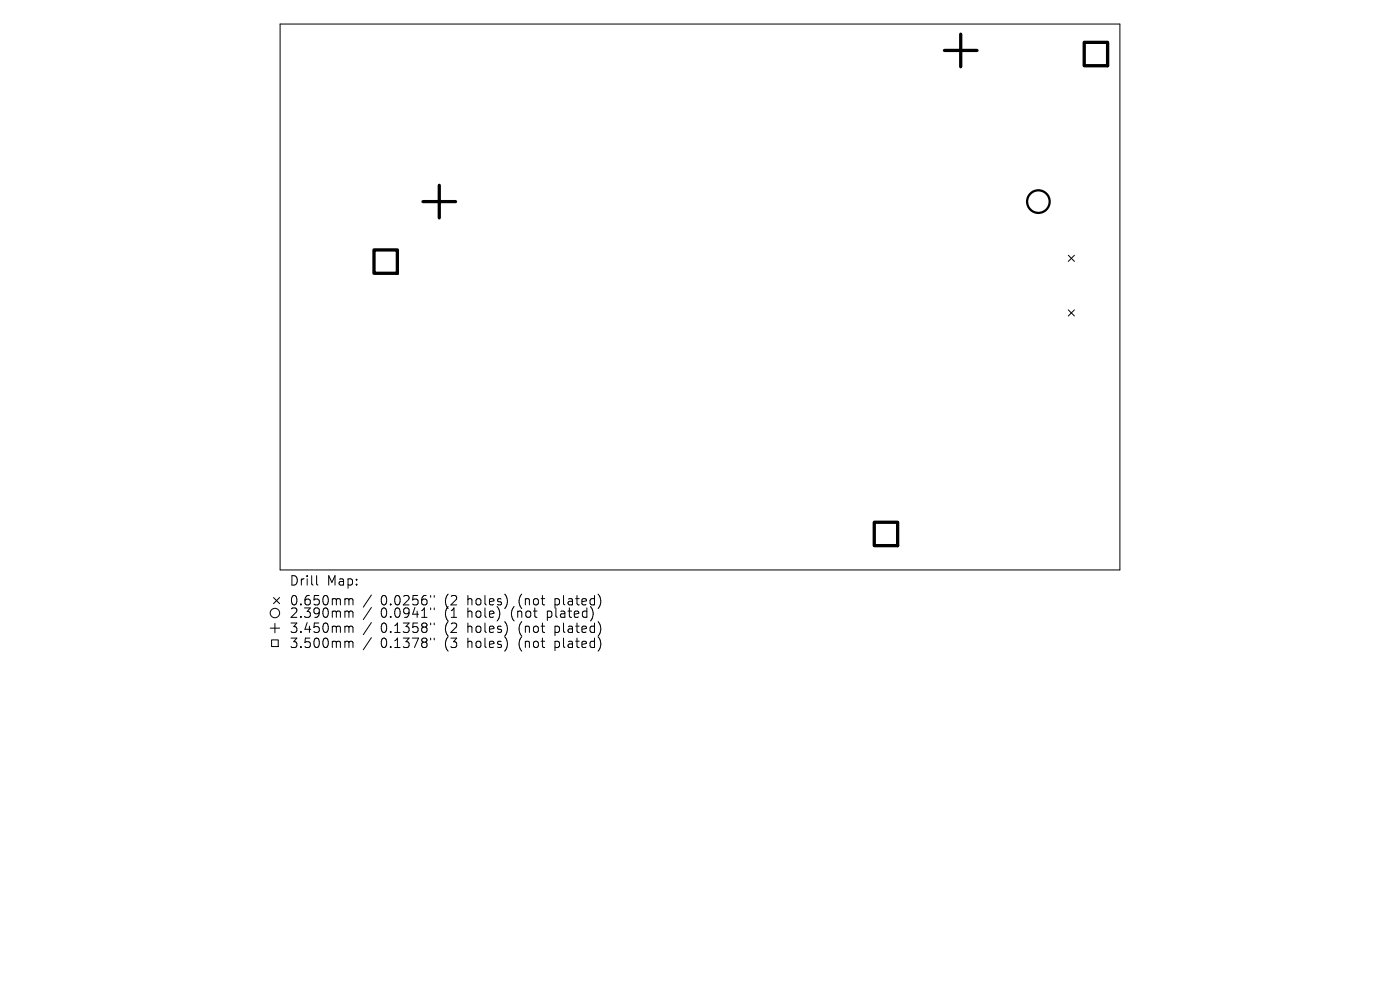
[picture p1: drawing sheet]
<svg xmlns="http://www.w3.org/2000/svg" width="297mm" height="210mm" viewBox="0 0 297 210" stroke-linecap="round" stroke-linejoin="round" font-family="sans-serif">
<defs><g id="words">
<g font-size="2.8">
<text x="61.3" y="124.5">Drill</text>
<text x="69.3" y="124.5">Map:</text>
<text x="61.3" y="128.7">0.650mm</text>
<text x="61.3" y="131.3">2.390mm</text>
<text x="80.8" y="128.7">0.0256&quot;</text>
<text x="80.8" y="131.3">0.0941&quot;</text>
<text x="94.5" y="128.7">(2</text>
<text x="94.5" y="131.3">(1</text>
<text x="99.5" y="128.7">holes)</text>
<text x="99.5" y="131.3">hole)</text>
<text x="108.9" y="131.3">(not</text>
<text x="110.5" y="128.7">(not</text>
<text x="116.7" y="131.3">plated)</text>
<text x="118.3" y="128.7">plated)</text>
<text x="61.3" y="134.5">3.450mm</text>
<text x="61.3" y="137.7">3.500mm</text>
<text x="80.8" y="134.5">0.1358&quot;</text>
<text x="80.8" y="137.7">0.1378&quot;</text>
<text x="94.5" y="134.5">(2</text>
<text x="94.5" y="137.7">(3</text>
<text x="99.5" y="134.5">holes)</text>
<text x="99.5" y="137.7">holes)</text>
<text x="110.5" y="134.5">(not</text>
<text x="110.5" y="137.7">(not</text>
<text x="118.3" y="134.5">plated)</text>
<text x="118.3" y="137.7">plated)</text>
</g>
</g></defs>
<g fill="none" stroke="#000" stroke-width=".21">
<path d="M59.4 5.1h178.2v115.8h-178.2zM226.6 54.1l1.3 1.4M227.9 54.1l-1.3 1.4M226.6 65.7l1.3 1.3M227.9 65.7l-1.3 1.3M57.3 133.2h2M57.6 135.7h1.4v1.5h-1.4zM58 126.8l1.3 1.3M58.3 132.2v2M59.3 126.8l-1.3 1.3M67.2 122.1v1.7l.3 .3M73.5 127l.4 .1 .1 .2"/>
<path d="M73.5 129.6h.2l.3 .3M73.5 132.8l.4 .1 .1 .2M73.5 136l.4 .1 .1 .2M74 127.3l.3-.3 .5 .1 .1 1.2M74 127.3v1M74 129.9v1.1M74 133.1v1.1M74 136.3v1.1M74 129.9l.3-.3 .5 .1 .1 1.3M74 133.1l.3-.3 .5 .1 .1 1.3M74 136.3l.3-.3 .5 .1 .1 1.3M78.8 126.2l-1.7 2.6"/>
<path d="M78.8 128.9l-1.7 2.5M78.8 132.1l-1.7 2.5M78.8 135.3l-1.7 2.5M91.4 126.3v.4M91.4 129v.3M91.4 132.2v.3M91.4 135.4v.3M92.1 126.3v.4M92.1 129v.3M92.1 132.2v.3M92.1 135.4v.3"/>
<circle cx="58.3" cy="130" r="1"/>
</g>
<circle cx="220.3" cy="42.8" r="2.39" fill="none" stroke="#000" stroke-width=".48"/>
<path d="M200.4 10.7h6.9M203.8 7.2v7M93.2 39.3v6.9M89.7 42.8h6.9" fill="none" stroke="#000" stroke-width=".69"/>
<path d="M230 9h5v4.9h-5zM79.3 53h5v5h-5zM185.5 110.8h4.9v4.9h-4.9z" fill="none" stroke="#000" stroke-width=".7"/>
<use href="#words"/>
</svg>
